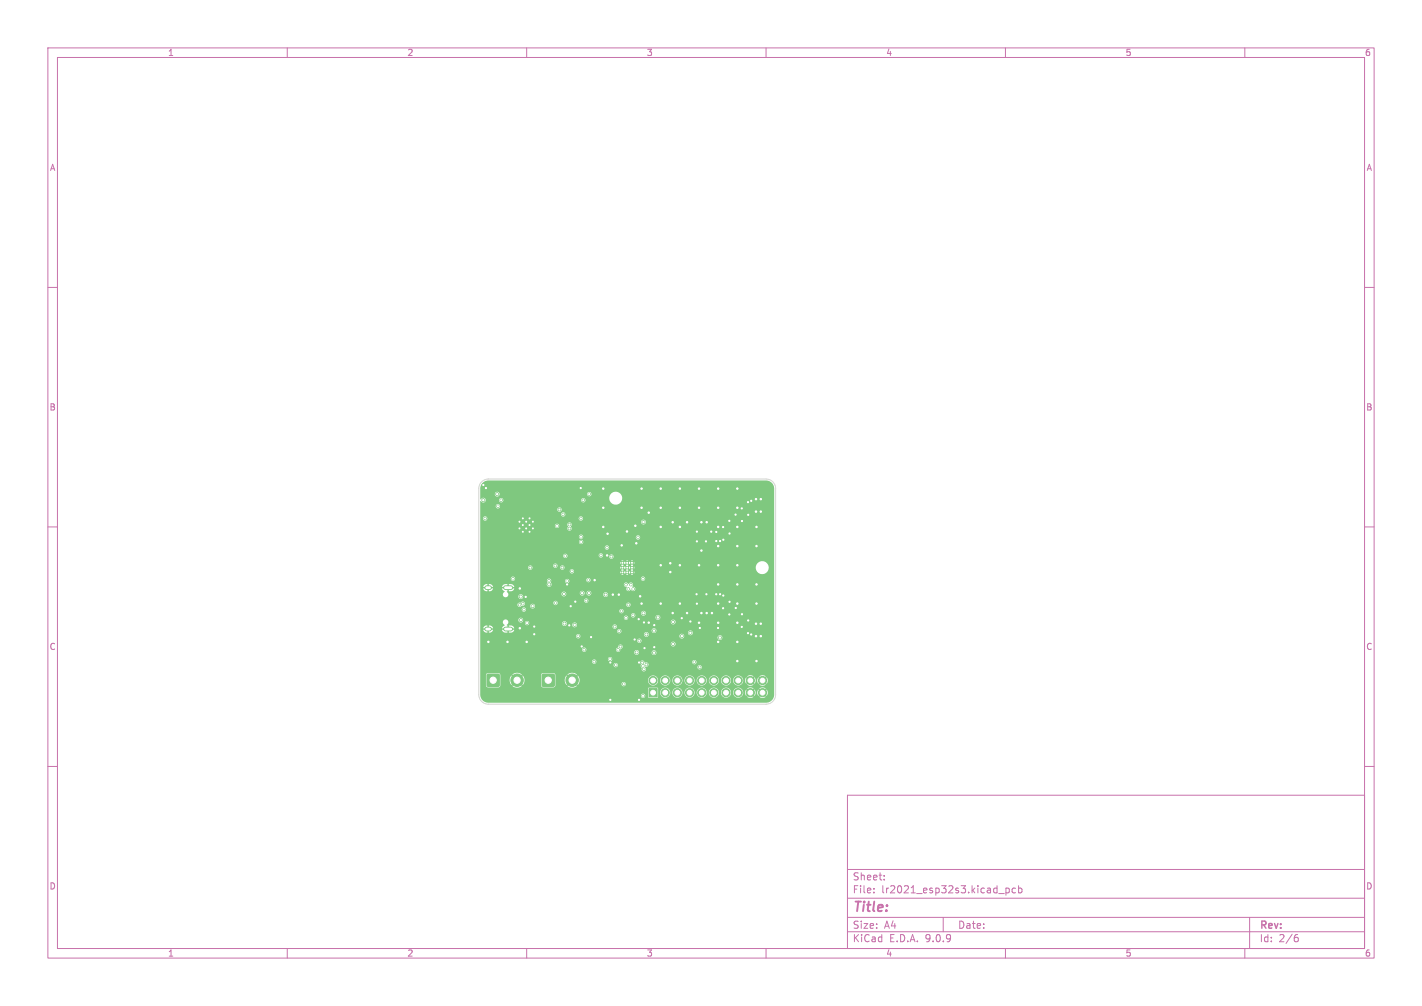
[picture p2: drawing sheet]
<svg xmlns="http://www.w3.org/2000/svg" width="297mm" height="210mm" viewBox="0 0 297 210" stroke-linecap="round" stroke-linejoin="round" font-family="sans-serif">
<defs><g id="words">
<text font-size="2.8" fill="#c872ab" x="178" y="190.9">Title:</text>
<g font-size="2.1" fill="#c872ab">
<text x="178" y="184">Sheet:</text>
<text x="178" y="186.7">File:</text>
<text x="184.1" y="186.7">lr2021_esp32s3.kicad_pcb</text>
<text x="178" y="196.9">KiCad</text>
<text x="178" y="194.1">Size:</text>
<text x="184.7" y="194.1">A4</text>
<text x="185.7" y="196.9">E.D.A.</text>
<text x="193.3" y="196.9">9.0.9</text>
<text x="200" y="194.1">Date:</text>
<text x="263" y="194.3">Rev:</text>
<text x="263" y="196.9">Id:</text>
<text x="267.1" y="196.9">2/6</text>
</g>
<g font-size="1.8" fill="#c872ab">
<text x="35" y="11.9">1</text>
<text x="85" y="11.9">2</text>
<text x="135" y="11.9">3</text>
<text x="185" y="11.9">4</text>
<text x="235" y="11.9">5</text>
<text x="285" y="11.9">6</text>
<text x="10.3" y="35.9">A</text>
<text x="285.4" y="35.9">A</text>
<text x="10.3" y="85.9">B</text>
<text x="285.3" y="85.9">B</text>
<text x="10.3" y="135.9">C</text>
<text x="285.3" y="135.9">C</text>
<text x="10.3" y="185.9">D</text>
<text x="285.3" y="185.9">D</text>
<text x="35" y="199.9">1</text>
<text x="85" y="199.9">2</text>
<text x="135" y="199.9">3</text>
<text x="185" y="199.9">4</text>
<text x="235" y="199.9">5</text>
<text x="285" y="199.9">6</text>
</g>
</g></defs>
<g fill="none" stroke="#c872ab" stroke-width=".21">
<path d="M10 10h277v190h-277zM12 12h273v186h-273zM60 10v2M110 10v2M160 10v2M210 10v2M260 10v2M10 60h2M285 60h2M10 110h2M285 110h2M10 160h2"/>
<path d="M177 166h108v32h-108zM285 160h2M60 198v2M110 198v2M160 198v2M177 194.5h108M177 191.5h108M177 187.5h108M177 181.5h108M182.5 186.3v.1M182.5 185.5v.1M184.7 183.6v.1"/>
<path d="M184.7 182.8v.1M197 191.5v3M208.6 186.5h1.1M210 198v2M210.1 185.4v1.5M210.1 185.5l.4-.1 .3 .3-.1 .6h-.6M212.1 185.5l-.4-.1-.3 .3 .1 .6h.6M212.7 185.5l.5-.1 .3 .3-.2 .6h-.6M212.7 184.9v1.5M260 198v2M261 191.5v6.5M270.6 195.7h.4l.2 .3-.1 .5-.5 .1"/>
<path d="M271 195.1l-.4 .1"/>
</g>
<g fill="#7fc87f" stroke="#7fc87f" stroke-width=".21">
<path d="M101.8 140.8h2.4v2.4h-2.4z"/>
<path d="M113.3 140.8h2.4v2.4h-2.4z"/>
<path d="M135.5 143.8h1.7v1.7h-1.7z"/>
<circle cx="108" cy="142" r="1.3"/>
<circle cx="119.5" cy="142" r="1.3"/>
<circle cx="136.4" cy="142.1" r=".85"/>
<circle cx="138.9" cy="144.6" r=".85"/>
<circle cx="138.9" cy="142.1" r=".85"/>
<circle cx="141.5" cy="144.6" r=".85"/>
<circle cx="141.5" cy="142.1" r=".85"/>
<circle cx="144" cy="144.6" r=".85"/>
<circle cx="144" cy="142.1" r=".85"/>
<circle cx="146.6" cy="144.6" r=".85"/>
<circle cx="146.6" cy="142.1" r=".85"/>
<circle cx="149.1" cy="144.6" r=".85"/>
<circle cx="149.1" cy="142.1" r=".85"/>
<circle cx="151.6" cy="144.6" r=".85"/>
<circle cx="151.6" cy="142.1" r=".85"/>
<circle cx="154.2" cy="144.6" r=".85"/>
<circle cx="154.2" cy="142.1" r=".85"/>
<circle cx="156.7" cy="144.6" r=".85"/>
<circle cx="156.7" cy="142.1" r=".85"/>
<circle cx="159.3" cy="144.6" r=".85"/>
<circle cx="159.3" cy="142.1" r=".85"/>
<circle cx="132" cy="117.5" r=".25"/>
<circle cx="131" cy="117.5" r=".25"/>
<circle cx="130" cy="117.5" r=".25"/>
<circle cx="132" cy="118.5" r=".25"/>
<circle cx="131" cy="118.5" r=".25"/>
<circle cx="130" cy="118.5" r=".25"/>
<circle cx="132" cy="119.5" r=".25"/>
<circle cx="131" cy="119.5" r=".25"/>
<circle cx="130" cy="119.5" r=".25"/>
<circle cx="108.5" cy="108.9" r=".3"/>
<circle cx="108.5" cy="110.3" r=".3"/>
<circle cx="109.2" cy="108.2" r=".3"/>
<circle cx="109.2" cy="109.6" r=".3"/>
<circle cx="109.2" cy="111" r=".3"/>
<circle cx="109.9" cy="108.9" r=".3"/>
<circle cx="109.9" cy="110.3" r=".3"/>
<circle cx="110.6" cy="108.2" r=".3"/>
<circle cx="110.6" cy="109.6" r=".3"/>
<circle cx="110.6" cy="111" r=".3"/>
<circle cx="111.3" cy="108.9" r=".3"/>
<circle cx="111.3" cy="110.3" r=".3"/>
<circle cx="121.6" cy="123.8" r=".3"/>
<circle cx="140.6" cy="129.9" r=".3"/>
<circle cx="117.8" cy="124" r=".3"/>
<circle cx="123" cy="123.8" r=".3"/>
<circle cx="150.4" cy="133.1" r=".3"/>
<circle cx="114.7" cy="122" r=".3"/>
<circle cx="144.2" cy="132.1" r=".3"/>
<circle cx="142.4" cy="132.8" r=".3"/>
<circle cx="101" cy="104.4" r=".3"/>
<circle cx="126.5" cy="124.1" r=".3"/>
<circle cx="136.6" cy="136.2" r=".3"/>
<circle cx="136.6" cy="131.6" r=".3"/>
<circle cx="103.8" cy="103.2" r=".3"/>
<circle cx="140.6" cy="134.5" r=".3"/>
<circle cx="133" cy="136.2" r=".3"/>
<circle cx="137.4" cy="128.9" r=".3"/>
<circle cx="135" cy="132.5" r=".3"/>
<circle cx="120" cy="130.4" r=".3"/>
<circle cx="117.9" cy="130.2" r=".3"/>
<circle cx="128.6" cy="138.8" r=".25"/>
<circle cx="122.4" cy="125.4" r=".25"/>
<circle cx="119.4" cy="119.3" r=".25"/>
<circle cx="109.2" cy="126" r=".25"/>
<circle cx="110.1" cy="130.1" r=".25"/>
<circle cx="104.7" cy="104.4" r=".25"/>
<circle cx="116" cy="125.9" r=".25"/>
<circle cx="124.1" cy="138.1" r=".25"/>
<circle cx="123.1" cy="103.2" r=".25"/>
<circle cx="104" cy="105.7" r=".25"/>
<circle cx="116.8" cy="106.4" r=".25"/>
<circle cx="134.5" cy="139.7" r=".25"/>
<circle cx="134.3" cy="145.3" r=".25"/>
<circle cx="101.3" cy="108.2" r=".25"/>
<circle cx="117.6" cy="107.4" r=".25"/>
<circle cx="107.1" cy="120.8" r=".25"/>
<circle cx="121.4" cy="113.1" r=".25"/>
<circle cx="121.4" cy="112" r=".25"/>
<circle cx="135" cy="138.7" r=".25"/>
<circle cx="116" cy="118.1" r=".25"/>
<circle cx="146.1" cy="139.3" r=".25"/>
<circle cx="118.9" cy="109.5" r=".25"/>
<circle cx="127.4" cy="137.6" r=".25"/>
<circle cx="121.3" cy="108.2" r=".25"/>
<circle cx="117.5" cy="118.5" r=".25"/>
<circle cx="134.3" cy="139" r=".25"/>
<circle cx="121.8" cy="104.4" r=".25"/>
<circle cx="133.5" cy="133.8" r=".25"/>
<circle cx="126.8" cy="114.3" r=".25"/>
<circle cx="127.7" cy="116.2" r=".25"/>
<circle cx="131.3" cy="126.2" r=".25"/>
<circle cx="131.2" cy="122.9" r=".25"/>
<circle cx="129.8" cy="127.6" r=".25"/>
<circle cx="131.8" cy="122.1" r=".25"/>
<circle cx="130.8" cy="122.1" r=".25"/>
<circle cx="120.8" cy="132.8" r=".25"/>
<circle cx="130.8" cy="129" r=".25"/>
<circle cx="129.6" cy="135" r=".25"/>
<circle cx="114.7" cy="121.2" r=".25"/>
<circle cx="129.3" cy="131.8" r=".25"/>
<circle cx="118.5" cy="121.3" r=".25"/>
<circle cx="118.1" cy="116" r=".25"/>
<circle cx="110.8" cy="118.5" r=".25"/>
<circle cx="132.2" cy="122.9" r=".25"/>
<circle cx="128.4" cy="130.8" r=".25"/>
<circle cx="132.2" cy="128.5" r=".25"/>
<circle cx="129.1" cy="135.6" r=".25"/>
<circle cx="122" cy="135.6" r=".25"/>
<circle cx="134.2" cy="138.3" r=".25"/>
<circle cx="145" cy="138.2" r=".25"/>
<circle cx="118.9" cy="110.3" r=".25"/>
<circle cx="130.3" cy="142.8" r=".25"/>
<circle cx="116.3" cy="109.8" r=".25"/>
<circle cx="109.4" cy="127.2" r=".25"/>
<circle cx="108.5" cy="126.2" r=".25"/>
<circle cx="134.3" cy="120.8" r=".25"/>
<circle cx="125.5" cy="116" r=".25"/>
<circle cx="133.2" cy="112.2" r=".25"/>
<circle cx="122.9" cy="121.1" r=".25"/>
<circle cx="134.4" cy="128" r=".3"/>
<circle cx="134.4" cy="109" r=".3"/>
<circle cx="158.9" cy="106.8" r=".3"/>
<circle cx="134" cy="102" r=".3"/>
<circle cx="150" cy="118" r=".3"/>
<circle cx="133.4" cy="129.2" r=".25"/>
<circle cx="133.5" cy="146.1" r=".25"/>
<circle cx="143.5" cy="109" r=".3"/>
<circle cx="151.1" cy="124.3" r=".25"/>
<circle cx="129.2" cy="124.1" r=".3"/>
<circle cx="147.6" cy="128" r=".3"/>
<circle cx="154" cy="130" r=".3"/>
<circle cx="142" cy="102" r=".3"/>
<circle cx="127.5" cy="138.3" r=".25"/>
<circle cx="138" cy="102" r=".3"/>
<circle cx="157.9" cy="104.2" r=".3"/>
<circle cx="154" cy="110" r=".3"/>
<circle cx="118.4" cy="122" r=".25"/>
<circle cx="134.5" cy="129.9" r=".25"/>
<circle cx="146.5" cy="128" r=".3"/>
<circle cx="154" cy="106" r=".3"/>
<circle cx="153.7" cy="126.9" r=".25"/>
<circle cx="154" cy="134" r=".3"/>
<circle cx="149.6" cy="111" r=".25"/>
<circle cx="156.3" cy="107.5" r=".25"/>
<circle cx="111.6" cy="130.8" r=".25"/>
<circle cx="142.4" cy="129.1" r=".25"/>
<circle cx="146.5" cy="114.9" r=".3"/>
<circle cx="150" cy="134" r=".3"/>
<circle cx="152.4" cy="111.4" r=".25"/>
<circle cx="152.4" cy="125.6" r=".25"/>
<circle cx="158" cy="122" r=".3"/>
<circle cx="154.9" cy="130.9" r=".25"/>
<circle cx="154" cy="114" r=".3"/>
<circle cx="150" cy="110" r=".3"/>
<circle cx="108.6" cy="131.1" r=".3"/>
<circle cx="124.2" cy="121.1" r=".3"/>
<circle cx="146" cy="130" r=".3"/>
<circle cx="132.7" cy="109.8" r=".3"/>
<circle cx="150" cy="126" r=".3"/>
<circle cx="145.5" cy="126" r=".25"/>
<circle cx="142" cy="118" r=".3"/>
<circle cx="142" cy="106" r=".3"/>
<circle cx="152.3" cy="108.7" r=".25"/>
<circle cx="133.7" cy="124.5" r=".3"/>
<circle cx="145.5" cy="111" r=".25"/>
<circle cx="157.9" cy="130.2" r=".3"/>
<circle cx="102" cy="134" r=".3"/>
<circle cx="140" cy="119.4" r=".3"/>
<circle cx="151.1" cy="112.7" r=".25"/>
<circle cx="158" cy="138" r=".3"/>
<circle cx="118.9" cy="130.5" r=".25"/>
<circle cx="147.6" cy="109" r=".3"/>
<circle cx="134" cy="126" r=".3"/>
<circle cx="136.7" cy="130.5" r=".25"/>
<circle cx="121.5" cy="134.9" r=".25"/>
<circle cx="101" cy="101.2" r=".25"/>
<circle cx="154" cy="126" r=".3"/>
<circle cx="140.5" cy="109" r=".3"/>
<circle cx="146" cy="102" r=".3"/>
<circle cx="154" cy="122" r=".3"/>
<circle cx="151" cy="110" r=".25"/>
<circle cx="136.6" cy="135.1" r=".25"/>
<circle cx="135.5" cy="107" r=".3"/>
<circle cx="138" cy="110" r=".3"/>
<circle cx="156.3" cy="129.5" r=".25"/>
<circle cx="150" cy="114" r=".3"/>
<circle cx="126.8" cy="115.9" r=".3"/>
<circle cx="149.6" cy="124.1" r=".25"/>
<circle cx="126" cy="110" r=".3"/>
<circle cx="132.5" cy="133.5" r=".25"/>
<circle cx="158" cy="114" r=".3"/>
<circle cx="158.9" cy="132.8" r=".3"/>
<circle cx="120.2" cy="125.6" r=".25"/>
<circle cx="156.9" cy="132.4" r=".25"/>
<circle cx="155" cy="108.8" r=".25"/>
<circle cx="156.9" cy="104.6" r=".25"/>
<circle cx="153.6" cy="107.4" r=".25"/>
<circle cx="119.2" cy="126.5" r=".25"/>
<circle cx="155" cy="128.2" r=".25"/>
<circle cx="134" cy="106" r=".3"/>
<circle cx="138" cy="126" r=".3"/>
<circle cx="126" cy="102" r=".3"/>
<circle cx="146.5" cy="109" r=".3"/>
<circle cx="140.5" cy="128" r=".3"/>
<circle cx="158" cy="110" r=".3"/>
<circle cx="133.5" cy="138.3" r=".25"/>
<circle cx="109.8" cy="124.6" r=".25"/>
<circle cx="129.8" cy="113.8" r=".3"/>
<circle cx="147.5" cy="124.1" r=".25"/>
<circle cx="134.6" cy="135.3" r=".25"/>
<circle cx="146" cy="106" r=".3"/>
<circle cx="150" cy="106" r=".3"/>
<circle cx="126.9" cy="111.4" r=".3"/>
<circle cx="154.9" cy="106.1" r=".25"/>
<circle cx="148.7" cy="128" r=".3"/>
<circle cx="154" cy="118" r=".3"/>
<circle cx="143.5" cy="128" r=".3"/>
<circle cx="138" cy="118" r=".3"/>
<circle cx="158.9" cy="130.2" r=".3"/>
<circle cx="152.3" cy="128.3" r=".25"/>
<circle cx="126" cy="106" r=".3"/>
<circle cx="111.6" cy="132.4" r=".25"/>
<circle cx="108.6" cy="122.9" r=".3"/>
<circle cx="130.9" cy="111" r=".3"/>
<circle cx="150" cy="131.1" r=".25"/>
<circle cx="135.5" cy="130" r=".3"/>
<circle cx="138" cy="106" r=".3"/>
<circle cx="132.9" cy="113.4" r=".3"/>
<circle cx="149.6" cy="113" r=".25"/>
<circle cx="151" cy="127" r=".25"/>
<circle cx="147.5" cy="113" r=".25"/>
<circle cx="142" cy="110" r=".3"/>
<circle cx="101.5" cy="101.9" r=".25"/>
<circle cx="150" cy="102" r=".3"/>
<circle cx="145.5" cy="113" r=".25"/>
<circle cx="148.5" cy="111" r=".25"/>
<circle cx="150.4" cy="124.1" r=".25"/>
<circle cx="128" cy="124.1" r=".3"/>
<circle cx="158.9" cy="104.2" r=".3"/>
<circle cx="150.4" cy="112.9" r=".25"/>
<circle cx="150" cy="122" r=".3"/>
<circle cx="156.2" cy="104.8" r=".25"/>
<circle cx="145.5" cy="124.1" r=".25"/>
<circle cx="157.9" cy="132.8" r=".3"/>
<circle cx="110" cy="134" r=".3"/>
<circle cx="156.2" cy="132.2" r=".25"/>
<circle cx="106" cy="134" r=".3"/>
<circle cx="127.5" cy="146.1" r=".25"/>
<circle cx="158" cy="126" r=".3"/>
<circle cx="146.2" cy="131.1" r=".25"/>
<circle cx="146" cy="118" r=".3"/>
<circle cx="144.2" cy="129.7" r=".25"/>
<circle cx="121.3" cy="101.9" r=".25"/>
<circle cx="142" cy="126" r=".3"/>
<circle cx="123.4" cy="133" r=".25"/>
<circle cx="150" cy="130" r=".3"/>
<circle cx="157.9" cy="106.8" r=".3"/>
<circle cx="140" cy="117.6" r=".3"/>
<circle cx="154" cy="102" r=".3"/>
<circle cx="154" cy="138" r=".3"/>
<circle cx="108.8" cy="129.5" r=".3"/>
<circle cx="108.8" cy="124.5" r=".3"/>
<circle cx="111.2" cy="126.5" r=".3"/>
</g>
<path d="M101.6 122.7h.7M101.6 131.3h.7M105.6 122.7h1.1M105.6 131.3h1.1" fill="none" stroke="#7fc87f" stroke-width="1"/>
<path d="M100.7 100.9l.6-.4 .7-.2h58a1.7 1.7 0 0 1 1.7 1.7v43a1.7 1.7 0 0 1-1.7 1.7h-58a1.7 1.7 0 0 1-1.7-1.5h33.6v.1a.45 .45 0 0 0 .7 .3 .45 .45 0 0 0 0-.7 .45 .45 0 0 0-.7 .3h-33.6v-1.5h35v1.8l.2 .2 1.8-.1 .2-1.1h.4a1.06 1.06 0 0 0 1 1.2 1.06 1.06 0 0 0 1.1-1.2h.4v.2a1.06 1.06 0 0 0 1.2 1 1.06 1.06 0 0 0 .9-1.2h.5v.2a1.06 1.06 0 0 0 1.1 1 1.06 1.06 0 0 0 1-1.2h.4v.2a1.06 1.06 0 0 0 1.2 1 1.06 1.06 0 0 0 .9-1.2h.4v.2a1.06 1.06 0 0 0 1.2 1 1.06 1.06 0 0 0 1-1.2h.4v.2a1.06 1.06 0 0 0 1.1 1 1.06 1.06 0 0 0 1-1.2h.4v.2a1.05 1.05 0 0 0 1.2 1 1.05 1.05 0 0 0 .9-1.2h.4l.2 .8 .5-.5 .2 .2-.4 .5a1.09 1.09 0 0 0 1.3 0l-.4-.5 .2-.2 .4 .5 .2-.8h.4l.2 .8 .4-.5 .2 .2-.4 .5h.1a1.09 1.09 0 0 0 1.2 0l-.4-.5 .2-.2 .4 .5 .1-.1a1.09 1.09 0 0 0-.1-1.3l-.4 .5-.2-.2 .4-.5h-.1a1.09 1.09 0 0 0-1.2 0l.4 .5-.2 .2-.4-.5-.2 .6h-.4l-.2-.6-.4 .5-.2-.2 .4-.5h-.1a1.09 1.09 0 0 0-1.2 0l.4 .5-.2 .2-.5-.5-.2 .6h-.4a1.05 1.05 0 0 0-1-1 1.05 1.05 0 0 0-1.1 1h-.4v-.2a1.06 1.06 0 0 0-1.2-.8 1.06 1.06 0 0 0-.9 1h-.4l-.1-.2a1.06 1.06 0 0 0-1.1-.8 1.06 1.06 0 0 0-1 1h-.4v-.2a1.06 1.06 0 0 0-1.1-.8 1.06 1.06 0 0 0-1 1h-.4l-.1-.2a1.06 1.06 0 0 0-1.1-.8 1.06 1.06 0 0 0-.9 1h-.5v-.2a1.06 1.06 0 0 0-1.1-.8 1.06 1.06 0 0 0-1 1h-.4v-.2a1.06 1.06 0 0 0-1.2-.8 1.06 1.06 0 0 0-.9 1h-.4v-.8l-.2-.2h-1.8l-.2 .2h-35v-2.8h1.2v2.2l.4 .4h2.4l.2-.4v-1.2h1.9l.1 .5 .3 .6 .6-.7 .3 .3-.7 .6a1.55 1.55 0 0 0 2 0l-.7-.6 .3-.3 .6 .7 .1-.2a1.55 1.55 0 0 0-.1-1.8l-.6 .7-.3-.3 .6-.5h4.1v2.2l.4 .4h2.4l.2-.4v-1.2h1.9l.1 .5 .3 .6 .6-.7 .3 .3-.7 .6a1.55 1.55 0 0 0 2 0l-.7-.6 .3-.3 .6 .7 .2-.2h8.9a.45 .45 0 0 0 .6 .4 .45 .45 0 0 0 .2-.7 .45 .45 0 0 0-.8 .1v.2h-8.9l.1-.8h14.3a1.06 1.06 0 0 0 1.1 1.1 1.06 1.06 0 0 0 1.1-1.1h.4v.2a1.06 1.06 0 0 0 1.1 .9 1.06 1.06 0 0 0 1-1.1h.4v.2a1.06 1.06 0 0 0 1.2 .9 1.06 1.06 0 0 0 .9-1.1h.5v.2a1.06 1.06 0 0 0 1.1 .9 1.06 1.06 0 0 0 1-1.1h.4v.2a1.06 1.06 0 0 0 1.2 .9 1.06 1.06 0 0 0 .9-1.1h.4v.2a1.06 1.06 0 0 0 1.2 .9 1.06 1.06 0 0 0 1-1.1h.4v.2a1.06 1.06 0 0 0 1.1 .9 1.06 1.06 0 0 0 1-1.1h.4v.2a1.05 1.05 0 0 0 1.2 .9 1.05 1.05 0 0 0 .9-1.1h.4l.2 .7 .5-.4 .2 .2-.4 .4v.1a1.09 1.09 0 0 0 1.3-.1l-.4-.4 .2-.2 .4 .4 .2-.7h.4l.2 .7 .4-.4 .2 .2-.4 .4 .1 .1a1.09 1.09 0 0 0 1.2-.1l-.4-.4 .2-.2 .4 .4 .1-.1a1.09 1.09 0 0 0-.1-1.2l-.4 .4-.2-.2 .4-.4-.1-.1a1.09 1.09 0 0 0-1.2 .1l.4 .4-.2 .2-.4-.4-.2 .6h-.4l-.2-.6-.4 .4-.2-.2 .4-.4-.1-.1a1.09 1.09 0 0 0-1.2 .1l.4 .4-.2 .2-.5-.4-.2 .6h-.4a1.05 1.05 0 0 0-1-1 1.05 1.05 0 0 0-1.1 1h-.4v-.2a1.06 1.06 0 0 0-1.2-.8 1.06 1.06 0 0 0-.9 1h-.4l-.1-.2a1.06 1.06 0 0 0-1.1-.8 1.06 1.06 0 0 0-1 1h-.4v-.2a1.06 1.06 0 0 0-1.1-.8 1.06 1.06 0 0 0-1 1h-.4l-.1-.2a1.06 1.06 0 0 0-1.1-.8 1.06 1.06 0 0 0-.9 1h-.5v-.2a1.06 1.06 0 0 0-1.1-.8 1.06 1.06 0 0 0-1 1h-.4v-.2a1.06 1.06 0 0 0-1.2-.8 1.06 1.06 0 0 0-.9 1h-.4l-.1-.2a1.06 1.06 0 0 0-1.1-.8 1.06 1.06 0 0 0-1 1h-14.3l-.3-1-.6 .7-.3-.3 .7-.6-.2-.1a1.55 1.55 0 0 0-1.8 .1l.7 .6-.3 .3-.6-.7-.4 .9h-1.9v-1l-.4-.4h-2.2l-.4 .4h-4.1l.1-.1a1.55 1.55 0 0 0-2 0l.7 .6-.3 .3-.6-.7-.4 .9h-1.9v-1l-.4-.4h-2.2l-.4 .4h-1.2v-2.1h27.8a.46 .46 0 0 0 .6 .5 .46 .46 0 0 0 .2-.7 .46 .46 0 0 0-.7 .1l-27.9 .1v-.7h23.4a.45 .45 0 0 0 .3 .5 .45 .45 0 0 0 .5-.3h9.2l.2 .4-.1 .5 .2 .2a.47 .47 0 0 0 .1 .6 .47 .47 0 0 0 .6 0 .47 .47 0 0 0 0-.7v-.1h11v.2a.45 .45 0 0 0 .7 .3 .45 .45 0 0 0 0-.8 .45 .45 0 0 0-.7 .3h-11a.64 .64 0 0 0 .7-.6l-.2-.3h-.6v-.1h10a.45 .45 0 0 0 .6 .5 .45 .45 0 0 0 .2-.8 .45 .45 0 0 0-.8 .2v.1h-10l-.3-.3a.45 .45 0 0 0-.6 .4l-9.1-.1a.45 .45 0 0 0-.4-.5 .45 .45 0 0 0-.5 .4h-23.4v-.6h26.7v.2a.45 .45 0 0 0 .7 .3 .45 .45 0 0 0 0-.8 .45 .45 0 0 0-.7 .3h-26.7v-1.4h32.2v.2a.5 .5 0 0 0 .5 .4 .5 .5 0 0 0 .5-.5h2.6v.1a.5 .5 0 0 0 .8 .4 .5 .5 0 0 0 0-.9 .5 .5 0 0 0-.8 .4l-2.6-.1a.5 .5 0 0 0-.5-.4 .5 .5 0 0 0-.5 .4h-32.2v-.5h21.3v.1a.45 .45 0 0 0 .5 .4 .45 .45 0 0 0 .4-.5h6.2v.1a.49 .49 0 0 0 .6 .4 .49 .49 0 0 0 .3-.6 .47 .47 0 0 0 .4-.6 .47 .47 0 0 0-.6-.4 .47 .47 0 0 0-.3 .7l-.3 .1-.1 .3h-6.2a.45 .45 0 0 0-.5-.4 .45 .45 0 0 0-.4 .4h-21.3v-1.2h39.8v.1a.5 .5 0 0 0 .8 .4 .5 .5 0 0 0 0-.9 .5 .5 0 0 0-.8 .4h-39.8v-.7h32.8v.1a.45 .45 0 0 0 .7 .3 .45 .45 0 0 0 0-.7 .45 .45 0 0 0-.7 .3h-32.8v-.9h20v.1a.45 .45 0 0 0 .8 .3 .45 .45 0 0 0-.2-.8h13.6v.1a.5 .5 0 0 0 .4 .4 .5 .5 0 0 0 .5-.2h6.5v.2a.5 .5 0 0 0 .4 .4 .5 .5 0 0 0 .5-.3h7.1v.2a.5 .5 0 0 0 .7 .3 .5 .5 0 0 0 0-.8 .5 .5 0 0 0-.7 .3h-7a.5 .5 0 0 0-.4-.7 .5 .5 0 0 0-.6 .4h-6.5l.1-.1a.5 .5 0 0 0-.4-.6 .5 .5 0 0 0-.6 .4h-13.8l-.4 .4h-20v-1.6h1.1v.3h-.5l.2 .3 .7 .3v-.5h.3v.5a.76 .76 0 0 0 .9-.6h-.5v-.3h2.8v.3h-.4l.2 .4 .4 .2h.5v-.5h.3v.5l.6-.1 .4-.3h21.6v.1a.45 .45 0 0 0 .6 .4 .45 .45 0 0 0 .3-.6h6.3v.1a.5 .5 0 0 0 .8 .3h6.8v.2a.5 .5 0 0 0 .8 .3 .5 .5 0 0 0 0-.8 .5 .5 0 0 0-.8 .3h-6.8h.1a.5 .5 0 0 0-.2-.8 .5 .5 0 0 0-.7 .4h-6.3l-.5-.3-.4 .4h-21.6l.1-.2h-.5v-.3h.5l-.2-.5-.9-.1v.4h-.3v-.4l-.2-.1 .4-.5h3.4v.1a.45 .45 0 0 0 .5 .4 .45 .45 0 0 0 .4-.4h6.9v.1a.5 .5 0 0 0 .4 .5 .5 .5 0 0 0 .6-.3h1.1v.1a.5 .5 0 0 0 .4 .4 .5 .5 0 0 0 .5-.2h7.5v.2a.45 .45 0 0 0 .7 .3 .45 .45 0 0 0 0-.8 .45 .45 0 0 0-.7 .3h-7.4a.5 .5 0 0 0-.3-.7 .5 .5 0 0 0-.7 .4h-1.1l-.2-.6h21.9a.5 .5 0 0 0 .7 .5 .5 .5 0 0 0 .2-.8 .5 .5 0 0 0-.9 .2v.1l-22.3-.1-.4 .4h-6.9v-.1a.45 .45 0 0 0-.4-.4 .45 .45 0 0 0-.5 .4h-3.4l-.1-.3-.2-.3h2.4a.5 .5 0 0 0 .6 .5 .5 .5 0 0 0 .2-.8 .5 .5 0 0 0-.8 .2v.1h-2.4a.62 .62 0 0 0-.9 .3 .62 .62 0 0 0 .4 .8l-.4 .3-.2 .4h-1.8l-.3-.5-.4-.1h-.2v.4h-.3v-.4a.76 .76 0 0 0-.9 .6h-.6v-2.3h30v.1a.45 .45 0 0 0 .7 .3 .45 .45 0 0 0 0-.7 .45 .45 0 0 0-.7 .3h-30v-.5h31.5v.1a.45 .45 0 0 0 .7 .3h4.4v.2a.5 .5 0 0 0 .8 .3 .5 .5 0 0 0 0-.8 .5 .5 0 0 0-.8 .3h-4.4a.45 .45 0 0 0 0-.7 .45 .45 0 0 0-.7 .3h-31.5v-1.2h8.7v.1a.45 .45 0 0 0 .3 .4 .45 .45 0 0 0 .5-.2h19.6v.1a.45 .45 0 0 0 .6 .4h3.9v.1a.5 .5 0 0 0 .8 .3 .5 .5 0 0 0 0-.8 .5 .5 0 0 0-.8 .4l-3.8-.1a.45 .45 0 0 0-.1-.7 .45 .45 0 0 0-.6 .3h-19.6v-.1a.45 .45 0 0 0-.3-.6 .45 .45 0 0 0-.5 .4h-8.7v-1h7.8v.1a.46 .46 0 0 0 .3 .4 .46 .46 0 0 0 .5-.2h1.8v.1a.5 .5 0 0 0 .8 .4 .5 .5 0 0 0 0-.9 .5 .5 0 0 0-.8 .4l-1.7-.1a.45 .45 0 0 0 .5-.1 .45 .45 0 0 0 .1-.5h6v.1a.45 .45 0 0 0 .3 .4 .45 .45 0 0 0 .5-.1h14.4v.1a.45 .45 0 0 0 .7 .3 .45 .45 0 0 0 0-.7 .45 .45 0 0 0-.7 .3l-14.4-.1a.45 .45 0 0 0-.2-.6 .45 .45 0 0 0-.6 .3h-6l-.5-.2-.3 .2-.6 .1-.1 .3h-7.8v-.9h21.7a.45 .45 0 0 0 .6 .5 .45 .45 0 0 0 .2-.7 .45 .45 0 0 0-.8 .1v.1h-21.7v-2.8h1.1v.3h-.5l.2 .4 .7 .2v-.4h.3v.4a.76 .76 0 0 0 .9-.6h-.5v-.3h2.8v.3h-.5l.2 .4 .4 .2a.65 .65 0 0 0-.4 .8 .65 .65 0 0 0 .7 .5l.3-.2h2.3a.5 .5 0 0 0 .6 .5 .5 .5 0 0 0 .2-.8 .5 .5 0 0 0-.8 .2v.1h-2.3l.1-.6h11.2v.2a.5 .5 0 0 0 .6 .4 .5 .5 0 0 0 .3-.7h2.9v.1a.5 .5 0 0 0 .6 .4 .5 .5 0 0 0 .4-.5h.4v.1a.5 .5 0 0 0 .4 .4 .5 .5 0 0 0 .5-.2h2.6v.1a.5 .5 0 0 0 .8 .4 .5 .5 0 0 0 0-.9 .5 .5 0 0 0-.8 .4l-2.5-.1a.5 .5 0 0 0-.4-.7 .5 .5 0 0 0-.6 .5h-.4l-.4-.4a.5 .5 0 0 0-.6 .4h-2.9l-.5-.3-.4 .4h-11.2l-.2-.3 .1-.6h.3v.4h.6l.4-.4 .1-.2h-.5v-.3h.5l-.1-.2-.5-.4h7.4v.2a.5 .5 0 0 0 .5 .4 .5 .5 0 0 0 .5-.5h15.1l.2 .4 .4 .1a.52 .52 0 0 0 0 .7 .52 .52 0 0 0 .7 0l.1-.1a.49 .49 0 0 0 .8 .2 .49 .49 0 0 0-.1-.8l-.3-.1a.51 .51 0 0 0-.1-.7 .51 .51 0 0 0-.8 .2l-.3-.3a.45 .45 0 0 0-.6 .4h-15.1l-.2-.4 .1-.4h2.9v.2a.45 .45 0 0 0 .6 .3 .45 .45 0 0 0 .2-.7h3.6v.2a.45 .45 0 0 0 .7 .3 .45 .45 0 0 0 .1-.8h10.6v.2a.45 .45 0 0 0 .7 .3 .45 .45 0 0 0 0-.8 .45 .45 0 0 0-.7 .3l-11-.1-.4 .4h-3.6l-.4-.1-.4 .3h-2.9a.49 .49 0 0 0-.7-.3 .49 .49 0 0 0-.1 .8l-.1 .2h-7.9v.5h-.3v-.5h-.5l-.4 .2-.3 .4h-1.8l-.3-.4-.4-.2h-.2v.5h-.3v-.5a.76 .76 0 0 0-.9 .6h-.6v-1.8h6.4v.2a.45 .45 0 0 0 .7 .3 .45 .45 0 0 0 0-.8 .45 .45 0 0 0-.7 .3h-6.4v-.8h31.9l-.2-.2-.2 .2h-.6l-.2-.2-.2 .2h-.6l-.2-.2-.2 .2h-29.5v-.7h18.7v.1a.45 .45 0 0 0 .4 .4 .45 .45 0 0 0 .5-.3h9.6l.1 .3 .2-.2 .2 .1 .2-.1 .2 .2 .4-.2 .2 .1 .2-.1 .2 .2 .4-.2 .2 .1 .2-.1 .2 .2 .1-.1-.1-.3-.2 .2h-.4l-.2-.2-.4 .2h-.4l-.2-.2-.4 .2h-.4l-.2-.2-.1 .1h-9.6l-.1-.5h10l.2 .4 .2-.4h.6l.2 .4 .2-.4h.6l.2 .4 .2-.2-.2-.4-.2 .2h-.6l-.2-.2-.2 .2h-.6l-.2-.2-.2 .2h-10l-.4-.1-.4 .4h-18.7v-.8h10a.45 .45 0 0 0 .6 .5 .45 .45 0 0 0 .2-.7 .45 .45 0 0 0-.8 .1v.1h-10v-.4h15.2a.45 .45 0 0 0 .3 .5 .45 .45 0 0 0 .5-.1h.7v.1a.45 .45 0 0 0 .5 .4 .45 .45 0 0 0 .4-.5h11.6l.1 .3 .2-.2 .2 .1 .2-.1 .2 .2 .4-.2 .2 .1 .2-.1 .2 .2 .5-.2 .1 .1 .2-.1 .2 .2 .1-.3h25.3a1.35 1.35 0 0 0 1.9 1.4 1.35 1.35 0 0 0 .4-2.3 1.35 1.35 0 0 0-2.2 .7l-.1 .2h-25.3l-.1-.1-.3 .2-.7-.2-.3 .2-.7-.2-.3 .2h-.3l-.2-.2-.1 .1h-11.6a.45 .45 0 0 0-.4-.4 .45 .45 0 0 0-.5 .4h-.7l.1-.5h13.4l.2 .4 .2-.4h.6l.2 .4 .2-.4h.6l.2 .4 .2-.4-.2-.2-.2 .2h-.6l-.2-.2-.2 .2h-.6l-.2-.2-.2 .2h-13.4l-.5-.3-.4 .4h-15.2v-.6h29.2l.1 .3 .2-.2 .2 .1 .2-.1 .2 .2 .4-.2 .2 .1 .2-.1 .2 .2 .4-.2 .2 .1 .2-.1 .2 .2 .1-.3-.1-.1-.2 .2h-.4l-.2-.2-.4 .2h-.4l-.2-.2-.4 .2h-.4l-.2-.2-.1 .1h-29.2v-.3h29.5l.2 .2 .2-.2h.6l.2 .2 .2-.2h.6l.2 .2 .2-.2h-31.9v-1.1h17.3v.1a.45 .45 0 0 0 .6 .4 .45 .45 0 0 0 .3-.6h6.5v.1a.45 .45 0 0 0 .4 .4 .45 .45 0 0 0 .5-.3h1.3v.2a.45 .45 0 0 0 .7 .3 .45 .45 0 0 0 0-.8 .45 .45 0 0 0-.7 .3h-1.3a.45 .45 0 0 0-.3-.6 .45 .45 0 0 0-.6 .4h-6.5l-.5-.3-.4 .4h-17.3v-1.8h26a.45 .45 0 0 0 .6 .5 .45 .45 0 0 0 .2-.7 .45 .45 0 0 0-.8 .1v.1h-26v-1.1h20.6a.45 .45 0 0 0 .6 .5 .45 .45 0 0 0 .2-.8 .45 .45 0 0 0-.7 .2l-.1 .1h-20.6v-1.1h20.6a.45 .45 0 0 0 .4 .5 .45 .45 0 0 0 .5-.4h11v.2a.45 .45 0 0 0 .7 .3 .45 .45 0 0 0 0-.8 .45 .45 0 0 0-.7 .3h-11a.45 .45 0 0 0-.4-.5 .45 .45 0 0 0-.5 .4h-20.6v-2.3h15.6v.1a.45 .45 0 0 0 .7 .4 .45 .45 0 0 0 0-.7h1.9l.1 .4a.48 .48 0 0 0 0 .7 .48 .48 0 0 0 .8-.2l-.2-.4a.5 .5 0 0 0 .1-.7 .5 .5 0 0 0-.7-.1l-.1 .3-2-.1a.45 .45 0 0 0-.6 .3h-15.6v-.8h33.6v.1a.5 .5 0 0 0 .8 .4 .5 .5 0 0 0 0-.8 .5 .5 0 0 0-.8 .3h-33.6v-.7h.6v.1a.45 .45 0 0 0 .5 .4 .45 .45 0 0 0 .4-.5h19.1v.1a.45 .45 0 0 0 .7 .3 .45 .45 0 0 0 0-.7 .45 .45 0 0 0-.7 .3h-19.1l-.3-.4a.45 .45 0 0 0-.6 .4h-.6v-.9h16.9v.1a.45 .45 0 0 0 .7 .4 .45 .45 0 0 0 0-.8 .45 .45 0 0 0-.7 .3h-16.9v-1h16.1v.1a.45 .45 0 0 0 .7 .4 .45 .45 0 0 0 0-.8 .45 .45 0 0 0-.7 .3h-16.1v-.7h3.2v.2a.45 .45 0 0 0 .7 .3 .45 .45 0 0 0 0-.8 .45 .45 0 0 0-.7 .3h-3.2v-.9l.2-.1a.5 .5 0 0 0 .6 .3 .5 .5 0 0 0 .4-.5h2.7v.1a.45 .45 0 0 0 .5 .4 .45 .45 0 0 0 .4-.5h16.3v.1a.45 .45 0 0 0 .7 .3 .45 .45 0 0 0 0-.8 .45 .45 0 0 0-.7 .4h-16.3l-.4-.4-.3 .1-.2 .3h-2.7a.56 .56 0 0 0-.5-.5 .56 .56 0 0 0-.6 .4l-.1-.4h26.9v.2a1.35 1.35 0 0 0 2.1 1.1 1.35 1.35 0 0 0 0-2.4 1.35 1.35 0 0 0-2.1 1.1h-26.9v-.8h3v.1a.5 .5 0 0 0 .6 .5 .5 .5 0 0 0 .5-.6h18.2v.1a.45 .45 0 0 0 .7 .3 .45 .45 0 0 0 0-.7 .45 .45 0 0 0-.7 .3h-18.2a.5 .5 0 0 0-.5-.4 .5 .5 0 0 0-.6 .4h-3v-1.3z" fill="#7fc87f"/>
<path d="M100.6 100.6l.6-.4 .8-.2h58a2 2 0 0 1 2 2v43a2 2 0 0 1-2 2h-58a2 2 0 0 1-2-2v-43l.2-.8z" fill="none" stroke="#d0d2cd" stroke-width=".21"/>
<g fill="#fff" stroke="#fff" stroke-width=".21">
<circle cx="121.6" cy="123.8" r=".15"/>
<circle cx="140.6" cy="129.8" r=".15"/>
<circle cx="117.8" cy="124" r=".15"/>
<circle cx="123" cy="123.8" r=".15"/>
<circle cx="150.4" cy="133.1" r=".15"/>
<circle cx="114.7" cy="122" r=".15"/>
<circle cx="144.2" cy="132.1" r=".15"/>
<circle cx="142.4" cy="132.8" r=".15"/>
<circle cx="100.9" cy="104.4" r=".15"/>
<circle cx="126.5" cy="124.1" r=".15"/>
<circle cx="136.6" cy="136.3" r=".15"/>
<circle cx="136.6" cy="131.7" r=".15"/>
<circle cx="103.9" cy="103.2" r=".15"/>
<circle cx="140.6" cy="134.4" r=".15"/>
<circle cx="133" cy="136.2" r=".15"/>
<circle cx="137.4" cy="128.9" r=".15"/>
<circle cx="135" cy="132.4" r=".15"/>
<circle cx="120" cy="130.4" r=".15"/>
<circle cx="117.9" cy="130.2" r=".15"/>
<circle cx="128.6" cy="138.8" r=".13"/>
<circle cx="122.4" cy="125.4" r=".12"/>
<circle cx="119.4" cy="119.3" r=".12"/>
<circle cx="109.2" cy="126" r=".13"/>
<circle cx="110.1" cy="130.1" r=".13"/>
<circle cx="104.7" cy="104.4" r=".12"/>
<circle cx="116" cy="125.9" r=".12"/>
<circle cx="124.1" cy="138.1" r=".12"/>
<circle cx="123.1" cy="103.2" r=".12"/>
<circle cx="104" cy="105.7" r=".13"/>
<circle cx="116.8" cy="106.4" r=".12"/>
<circle cx="134.5" cy="139.7" r=".13"/>
<circle cx="134.3" cy="145.3" r=".12"/>
<circle cx="101.3" cy="108.2" r=".12"/>
<circle cx="117.6" cy="107.4" r=".13"/>
<circle cx="107.1" cy="120.8" r=".12"/>
<circle cx="121.4" cy="113.1" r=".12"/>
<circle cx="121.4" cy="112.1" r=".12"/>
<circle cx="135" cy="138.7" r=".12"/>
<circle cx="116" cy="118.1" r=".12"/>
<circle cx="146.1" cy="139.3" r=".13"/>
<circle cx="118.9" cy="109.5" r=".12"/>
<circle cx="127.4" cy="137.6" r=".13"/>
<circle cx="121.3" cy="108.2" r=".12"/>
<circle cx="117.5" cy="118.5" r=".13"/>
<circle cx="134.3" cy="139" r=".13"/>
<circle cx="121.8" cy="104.4" r=".13"/>
<circle cx="133.5" cy="133.8" r=".12"/>
<circle cx="126.8" cy="114.3" r=".12"/>
<circle cx="127.7" cy="116.2" r=".12"/>
<circle cx="131.2" cy="126.2" r=".13"/>
<circle cx="131.2" cy="122.9" r=".12"/>
<circle cx="129.8" cy="127.6" r=".13"/>
<circle cx="131.8" cy="122.1" r=".12"/>
<circle cx="130.8" cy="122.1" r=".12"/>
<circle cx="120.8" cy="132.8" r=".12"/>
<circle cx="130.8" cy="129" r=".13"/>
<circle cx="129.6" cy="135" r=".12"/>
<circle cx="114.7" cy="121.2" r=".12"/>
<circle cx="129.3" cy="131.8" r=".13"/>
<circle cx="118.5" cy="121.3" r=".12"/>
<circle cx="118.1" cy="116" r=".12"/>
<circle cx="110.8" cy="118.5" r=".12"/>
<circle cx="132.2" cy="122.9" r=".12"/>
<circle cx="128.4" cy="130.8" r=".12"/>
<circle cx="132.2" cy="128.5" r=".12"/>
<circle cx="129.1" cy="135.6" r=".13"/>
<circle cx="122" cy="135.6" r=".13"/>
<circle cx="134.2" cy="138.3" r=".12"/>
<circle cx="145" cy="138.2" r=".12"/>
<circle cx="118.9" cy="110.3" r=".12"/>
<circle cx="130.3" cy="142.8" r=".12"/>
<circle cx="116.3" cy="109.8" r=".13"/>
<circle cx="109.4" cy="127.2" r=".13"/>
<circle cx="108.5" cy="126.2" r=".12"/>
<circle cx="134.3" cy="120.8" r=".13"/>
<circle cx="125.5" cy="116" r=".13"/>
<circle cx="133.2" cy="112.2" r=".12"/>
<circle cx="122.9" cy="121.1" r=".12"/>
<circle cx="134.4" cy="128" r=".15"/>
<circle cx="134.4" cy="109" r=".15"/>
<circle cx="158.9" cy="106.8" r=".15"/>
<circle cx="134" cy="102" r=".15"/>
<circle cx="150" cy="118" r=".15"/>
<circle cx="133.4" cy="129.2" r=".12"/>
<circle cx="133.5" cy="146.1" r=".12"/>
<circle cx="143.5" cy="109" r=".15"/>
<circle cx="151.1" cy="124.3" r=".12"/>
<circle cx="129.3" cy="124.1" r=".15"/>
<circle cx="147.6" cy="128" r=".15"/>
<circle cx="154" cy="130" r=".15"/>
<circle cx="142" cy="102" r=".15"/>
<circle cx="127.5" cy="138.3" r=".12"/>
<circle cx="138" cy="102" r=".15"/>
<circle cx="157.9" cy="104.2" r=".15"/>
<circle cx="154" cy="110" r=".15"/>
<circle cx="118.4" cy="122" r=".13"/>
<circle cx="134.5" cy="129.9" r=".13"/>
<circle cx="146.5" cy="128" r=".15"/>
<circle cx="154" cy="106" r=".15"/>
<circle cx="153.7" cy="126.9" r=".13"/>
<circle cx="154" cy="134" r=".15"/>
<circle cx="149.6" cy="111.1" r=".12"/>
<circle cx="156.3" cy="107.5" r=".12"/>
<circle cx="111.6" cy="130.8" r=".12"/>
<circle cx="142.4" cy="129.1" r=".12"/>
<circle cx="146.5" cy="114.9" r=".15"/>
<circle cx="150" cy="134" r=".15"/>
<circle cx="152.4" cy="111.4" r=".12"/>
<circle cx="152.4" cy="125.6" r=".12"/>
<circle cx="158" cy="122" r=".15"/>
<circle cx="154.9" cy="130.9" r=".12"/>
<circle cx="154" cy="114" r=".15"/>
<circle cx="150" cy="110" r=".15"/>
<circle cx="108.6" cy="131.1" r=".15"/>
<circle cx="124.2" cy="121.1" r=".15"/>
<circle cx="146" cy="130" r=".15"/>
<circle cx="132.7" cy="109.7" r=".15"/>
<circle cx="150" cy="126" r=".15"/>
<circle cx="145.5" cy="126" r=".12"/>
<circle cx="142" cy="118" r=".15"/>
<circle cx="142" cy="106" r=".15"/>
<circle cx="152.3" cy="108.7" r=".13"/>
<circle cx="133.7" cy="124.5" r=".15"/>
<circle cx="145.5" cy="111" r=".13"/>
<circle cx="157.9" cy="130.2" r=".15"/>
<circle cx="102" cy="134" r=".15"/>
<circle cx="140" cy="119.4" r=".15"/>
<circle cx="151.1" cy="112.7" r=".13"/>
<circle cx="158" cy="138" r=".15"/>
<circle cx="118.9" cy="130.5" r=".13"/>
<circle cx="147.6" cy="109" r=".15"/>
<circle cx="134" cy="126" r=".15"/>
<circle cx="136.7" cy="130.5" r=".13"/>
<circle cx="121.5" cy="135" r=".13"/>
<circle cx="100.9" cy="101.2" r=".12"/>
<circle cx="154" cy="126" r=".15"/>
<circle cx="140.5" cy="109" r=".15"/>
<circle cx="146" cy="102" r=".15"/>
<circle cx="154" cy="122" r=".15"/>
<circle cx="151" cy="110" r=".13"/>
<circle cx="136.6" cy="135.1" r=".12"/>
<circle cx="135.5" cy="107" r=".15"/>
<circle cx="138" cy="110" r=".15"/>
<circle cx="156.3" cy="129.5" r=".12"/>
<circle cx="150" cy="114" r=".15"/>
<circle cx="126.8" cy="116" r=".15"/>
<circle cx="149.6" cy="124.1" r=".12"/>
<circle cx="126" cy="110" r=".15"/>
<circle cx="132.5" cy="133.5" r=".13"/>
<circle cx="158" cy="114" r=".15"/>
<circle cx="158.9" cy="132.8" r=".15"/>
<circle cx="120.2" cy="125.6" r=".12"/>
<circle cx="156.9" cy="132.5" r=".13"/>
<circle cx="155" cy="108.8" r=".12"/>
<circle cx="156.9" cy="104.6" r=".13"/>
<circle cx="153.6" cy="107.4" r=".13"/>
<circle cx="119.2" cy="126.5" r=".12"/>
<circle cx="155" cy="128.2" r=".13"/>
<circle cx="134" cy="106" r=".15"/>
<circle cx="138" cy="126" r=".15"/>
<circle cx="126" cy="102" r=".15"/>
<circle cx="146.5" cy="109" r=".15"/>
<circle cx="140.5" cy="128" r=".15"/>
<circle cx="158" cy="110" r=".15"/>
<circle cx="133.5" cy="138.3" r=".12"/>
<circle cx="109.8" cy="124.6" r=".13"/>
<circle cx="129.8" cy="113.9" r=".15"/>
<circle cx="147.5" cy="124.1" r=".12"/>
<circle cx="134.6" cy="135.3" r=".13"/>
<circle cx="146" cy="106" r=".15"/>
<circle cx="150" cy="106" r=".15"/>
<circle cx="126.9" cy="111.4" r=".15"/>
<circle cx="154.9" cy="106.1" r=".12"/>
<circle cx="148.7" cy="128" r=".15"/>
<circle cx="154" cy="118" r=".15"/>
<circle cx="143.5" cy="128" r=".15"/>
<circle cx="138" cy="118" r=".15"/>
<circle cx="158.9" cy="130.2" r=".15"/>
<circle cx="152.3" cy="128.3" r=".13"/>
<circle cx="126" cy="106" r=".15"/>
<circle cx="111.6" cy="132.4" r=".12"/>
<circle cx="108.6" cy="122.9" r=".15"/>
<circle cx="131" cy="110.9" r=".15"/>
<circle cx="150" cy="131.1" r=".12"/>
<circle cx="135.5" cy="130" r=".15"/>
<circle cx="138" cy="106" r=".15"/>
<circle cx="132.9" cy="113.4" r=".15"/>
<circle cx="149.6" cy="113" r=".13"/>
<circle cx="151" cy="127" r=".12"/>
<circle cx="147.5" cy="113" r=".12"/>
<circle cx="142" cy="110" r=".15"/>
<circle cx="101.5" cy="101.9" r=".12"/>
<circle cx="150" cy="102" r=".15"/>
<circle cx="145.5" cy="113" r=".12"/>
<circle cx="148.5" cy="111" r=".13"/>
<circle cx="150.4" cy="124.1" r=".12"/>
<circle cx="128" cy="124.1" r=".15"/>
<circle cx="158.9" cy="104.2" r=".15"/>
<circle cx="150.4" cy="113" r=".12"/>
<circle cx="150" cy="122" r=".15"/>
<circle cx="156.2" cy="104.8" r=".12"/>
<circle cx="145.5" cy="124.1" r=".13"/>
<circle cx="157.9" cy="132.8" r=".15"/>
<circle cx="110" cy="134" r=".15"/>
<circle cx="156.2" cy="132.2" r=".12"/>
<circle cx="106" cy="134" r=".15"/>
<circle cx="127.5" cy="146.1" r=".12"/>
<circle cx="158" cy="126" r=".15"/>
<circle cx="146.2" cy="131.1" r=".12"/>
<circle cx="146" cy="118" r=".15"/>
<circle cx="144.2" cy="129.7" r=".13"/>
<circle cx="121.3" cy="101.9" r=".12"/>
<circle cx="142" cy="126" r=".15"/>
<circle cx="123.4" cy="133" r=".13"/>
<circle cx="150" cy="130" r=".15"/>
<circle cx="157.9" cy="106.8" r=".15"/>
<circle cx="140" cy="117.6" r=".15"/>
<circle cx="154" cy="102" r=".15"/>
<circle cx="154" cy="138" r=".15"/>
<circle cx="108.8" cy="129.4" r=".15"/>
<circle cx="108.8" cy="124.6" r=".15"/>
<circle cx="111.2" cy="126.5" r=".15"/>
<circle cx="103" cy="142" r=".65"/>
<circle cx="108" cy="142" r=".65"/>
<circle cx="105.6" cy="124.1" r=".32"/>
<circle cx="105.6" cy="129.9" r=".32"/>
<circle cx="159.2" cy="118.5" r="1.1"/>
<circle cx="128.6" cy="104" r="1.1"/>
<circle cx="114.5" cy="142" r=".65"/>
<circle cx="119.5" cy="142" r=".65"/>
<circle cx="136.4" cy="144.6" r=".5"/>
<circle cx="136.4" cy="142.1" r=".5"/>
<circle cx="138.9" cy="144.6" r=".5"/>
<circle cx="138.9" cy="142.1" r=".5"/>
<circle cx="141.5" cy="144.6" r=".5"/>
<circle cx="141.5" cy="142.1" r=".5"/>
<circle cx="144" cy="144.6" r=".5"/>
<circle cx="144" cy="142.1" r=".5"/>
<circle cx="146.6" cy="144.6" r=".5"/>
<circle cx="146.6" cy="142.1" r=".5"/>
<circle cx="149.1" cy="144.6" r=".5"/>
<circle cx="149.1" cy="142.1" r=".5"/>
<circle cx="151.6" cy="144.6" r=".5"/>
<circle cx="151.6" cy="142.1" r=".5"/>
<circle cx="154.2" cy="144.6" r=".5"/>
<circle cx="154.2" cy="142.1" r=".5"/>
<circle cx="156.7" cy="144.6" r=".5"/>
<circle cx="156.7" cy="142.1" r=".5"/>
<circle cx="159.3" cy="144.6" r=".5"/>
<circle cx="159.3" cy="142.1" r=".5"/>
<circle cx="132" cy="117.5" r=".1"/>
<circle cx="131" cy="117.5" r=".1"/>
<circle cx="130" cy="117.5" r=".1"/>
<circle cx="132" cy="118.5" r=".1"/>
<circle cx="131" cy="118.5" r=".1"/>
<circle cx="130" cy="118.5" r=".1"/>
<circle cx="132" cy="119.5" r=".1"/>
<circle cx="131" cy="119.5" r=".1"/>
<circle cx="130" cy="119.5" r=".1"/>
<circle cx="108.5" cy="108.9" r=".1"/>
<circle cx="108.5" cy="110.3" r=".1"/>
<circle cx="109.2" cy="108.2" r=".1"/>
<circle cx="109.2" cy="109.6" r=".1"/>
<circle cx="109.2" cy="111" r=".1"/>
<circle cx="109.9" cy="108.9" r=".1"/>
<circle cx="109.9" cy="110.3" r=".1"/>
<circle cx="110.6" cy="108.2" r=".1"/>
<circle cx="110.6" cy="109.6" r=".1"/>
<circle cx="110.6" cy="111" r=".1"/>
<circle cx="111.3" cy="108.9" r=".1"/>
<circle cx="111.3" cy="110.3" r=".1"/>
</g>
<path d="M101.6 122.7h.7M101.6 131.3h.7M105.6 122.7h1.1M105.6 131.3h1.1" fill="none" stroke="#fff" stroke-width=".6"/>
<use href="#words"/>
</svg>
